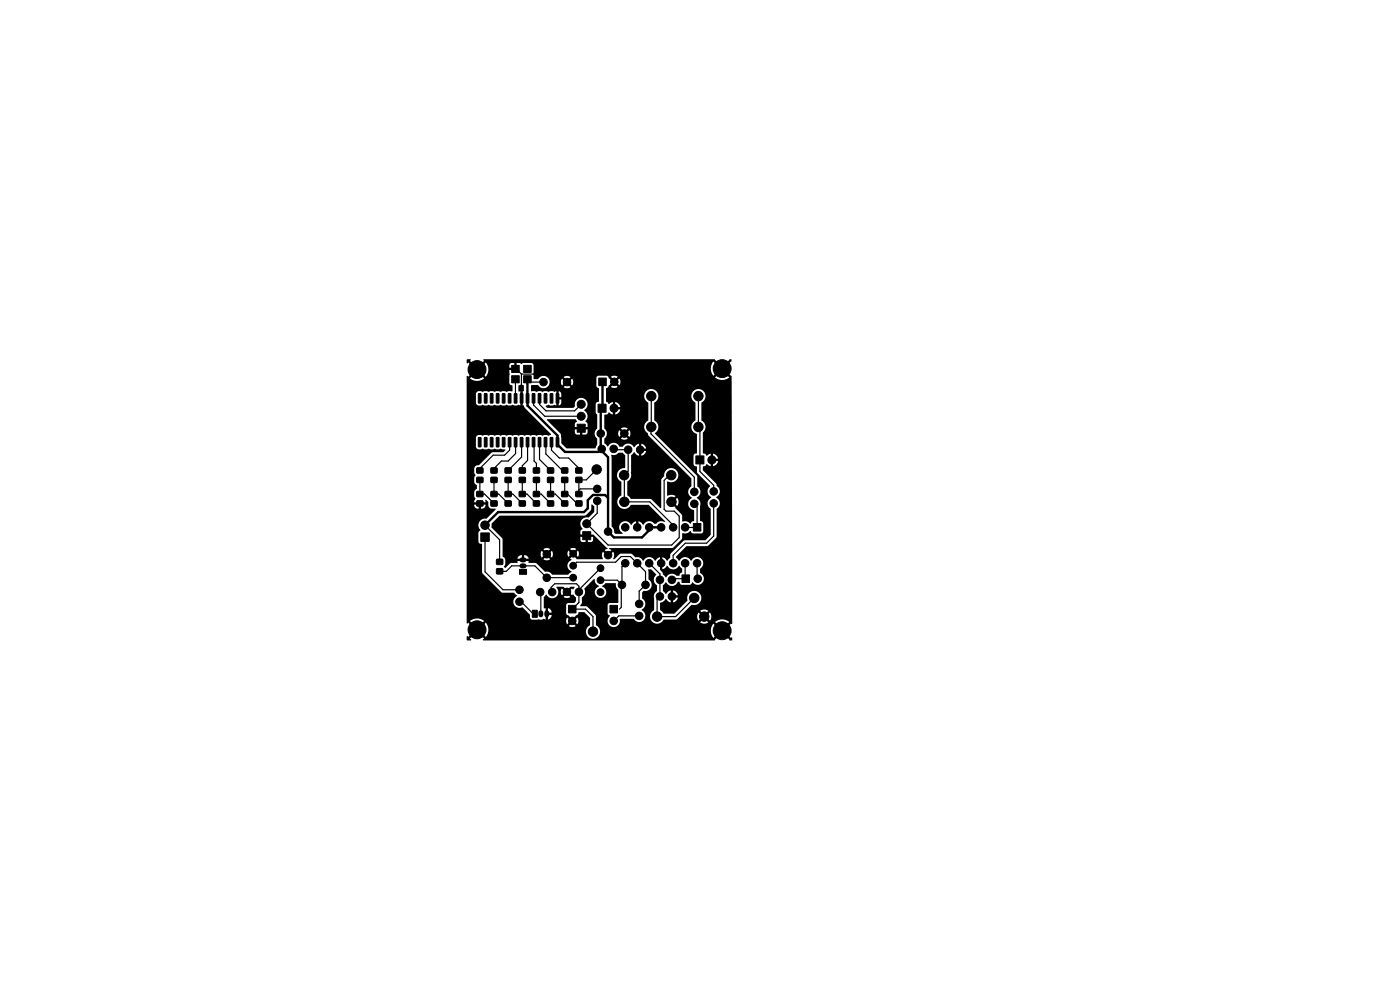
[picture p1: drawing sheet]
<svg xmlns="http://www.w3.org/2000/svg" width="297mm" height="210mm" viewBox="0 0 297 210" stroke-linecap="round" stroke-linejoin="round" font-family="sans-serif">
<g fill="#000" stroke="#000" stroke-width=".21">
<path d="M108.5 77.5h1.6v1.5h-1.6zM108.5 79.7h1.6v1.5h-1.6zM111.1 77.5h1.6v1.5h-1.6zM111.1 79.7h1.6v1.5h-1.6zM101.5 92.8l.5 .1v1.9l-.5-.1zM101.5 83.5l.5 .1v1.9l-.5-.1zM101.2 99.3h1.2v1h-1.2zM102.8 92.8l.5 .1-.1 1.9-.5-.1zM102.8 83.5l.5 .1-.1 1.9-.5-.1zM104 92.8l.6 .1-.1 1.9-.5-.1zM104 83.5l.6 .1-.1 1.9-.5-.1zM104.2 99.3h1.2v1h-1.2z"/>
<path d="M105.3 92.8l.6 .1-.1 1.9-.5-.1zM105.3 83.5l.6 .1-.1 1.9-.5-.1zM106.6 92.8l.5 .1-.1 1.9-.4-.1zM106.6 83.5l.5 .1-.1 1.9-.4-.1zM107.9 92.8l.5 .1-.1 1.9-.5-.1zM107.9 83.5l.5 .1-.1 1.9-.5-.1zM107.2 99.3h1.2v1h-1.2zM109.1 92.8l.6 .1-.1 1.9-.5-.1zM109.1 83.5l.6 .1-.1 1.9-.5-.1zM110.4 92.8l.5 .1v1.9l-.5-.1zM110.4 83.5l.5 .1v1.9l-.5-.1zM110.2 99.3h1.2v1h-1.2z"/>
<path d="M111.7 92.8l.5 .1-.1 1.9-.5-.1zM111.7 83.5l.5 .1-.1 1.9-.5-.1zM112.9 92.8l.6 .1-.1 1.9-.5-.1zM112.9 83.5l.6 .1-.1 1.9-.5-.1zM113.2 99.3h1.2v1h-1.2zM114.2 92.8l.5 .1v1.9l-.5-.1zM114.2 83.5l.5 .1v1.9l-.5-.1zM115.5 92.8l.5 .1-.1 1.9-.5-.1zM115.5 83.5l.5 .1-.1 1.9-.5-.1zM116.7 92.8l.6 .1-.1 1.9-.5-.1zM116.7 83.5l.6 .1-.1 1.9-.5-.1zM116.2 99.3h1.2v1h-1.2z"/>
<path d="M118 92.8l.6 .1-.1 1.9-.5-.1zM118 83.5l.6 .1-.1 1.9-.5-.1zM119.2 99.3h1.2v1h-1.2zM122.2 99.3h1.2v1h-1.2zM122.5 90h1.7v1.7h-1.7zM127 80.2h1.6v1.6h-1.6zM126.9 85.7h1.7v1.7h-1.7zM147.6 96.7h1.7v1.7h-1.7zM101.2 104.3h1.2v1h-1.2zM101.2 106.3h1.2v1h-1.2zM101.2 101.3h1.2v1h-1.2zM102 113.1h1.8v1.7h-1.8z"/>
<path d="M104.2 104.3h1.2v1h-1.2zM104.2 106.3h1.2v1h-1.2zM104.2 101.3h1.2v1h-1.2zM105.4 118.7h1.2v1h-1.2zM107.2 101.3h1.2v1h-1.2zM107.2 104.3h1.2v1h-1.2zM107.2 106.3h1.2v1h-1.2zM110.2 101.3h1.2v1h-1.2zM110.2 104.3h1.2v1h-1.2zM110.2 106.3h1.2v1h-1.2zM113.2 104.3h1.2v1h-1.2zM113.2 106.3h1.2v1h-1.2z"/>
<path d="M113.2 101.3h1.2v1h-1.2zM116.2 104.3h1.2v1h-1.2zM116.2 106.3h1.2v1h-1.2zM116.2 101.3h1.2v1h-1.2zM119.2 101.3h1.2v1h-1.2zM119.2 104.3h1.2v1h-1.2zM119.2 106.3h1.2v1h-1.2zM122.2 104.3h1.2v1h-1.2zM122.2 106.3h1.2v1h-1.2zM122.2 101.3h1.2v1h-1.2zM123.6 112.8h1.7v1.7h-1.7zM147.1 111.1h1.6v1.6h-1.6z"/>
<path d="M105.4 120.7h1.2v1h-1.2zM110.2 120.8h1.5v1h-1.5zM112.9 129.5h1.1v1.4h-1.1zM120.6 128.4h1.6v1.6h-1.6zM129.4 128.4h1.6v1.6h-1.6zM144.7 122h1.6v1.6h-1.6z"/>
<circle cx="101.2" cy="78.4" r="1.9"/>
<circle cx="153.2" cy="78.2" r="1.9"/>
<circle cx="115.3" cy="81" r=".8"/>
<circle cx="120.3" cy="81" r=".8"/>
<circle cx="123.3" cy="88.3" r=".85"/>
<circle cx="123.3" cy="85.8" r=".85"/>
<circle cx="126.6" cy="99.6" r="1"/>
<circle cx="127.4" cy="92" r=".8"/>
<circle cx="127.6" cy="95.2" r=".8"/>
<circle cx="130.2" cy="95.2" r=".8"/>
<circle cx="130.3" cy="86.6" r=".85"/>
<circle cx="130.3" cy="81" r=".8"/>
<circle cx="132.4" cy="92" r=".8"/>
<circle cx="133.3" cy="95.4" r=".8"/>
<circle cx="135.8" cy="95.4" r=".8"/>
<circle cx="138.2" cy="90.6" r="1"/>
<circle cx="138.2" cy="84" r="1"/>
<circle cx="148.2" cy="84" r="1"/>
<circle cx="148.2" cy="90.6" r="1"/>
<circle cx="151" cy="97.6" r=".85"/>
<circle cx="102.9" cy="111.4" r=".9"/>
<circle cx="116" cy="117.6" r=".8"/>
<circle cx="121.6" cy="120" r=".72"/>
<circle cx="121.6" cy="117.5" r=".72"/>
<circle cx="124.5" cy="111.1" r=".85"/>
<circle cx="126.7" cy="103.7" r=".8"/>
<circle cx="126.7" cy="106.2" r=".8"/>
<circle cx="129" cy="117.8" r=".8"/>
<circle cx="129" cy="112.8" r=".8"/>
<circle cx="132.4" cy="100.8" r="1"/>
<circle cx="132.4" cy="106.5" r="1"/>
<circle cx="132.6" cy="119.5" r=".8"/>
<circle cx="132.6" cy="111.9" r=".8"/>
<circle cx="135.2" cy="119.5" r=".8"/>
<circle cx="135.2" cy="111.9" r=".8"/>
<circle cx="137.7" cy="111.9" r=".8"/>
<circle cx="137.7" cy="119.5" r=".8"/>
<circle cx="140.3" cy="119.5" r=".8"/>
<circle cx="140.3" cy="111.9" r=".8"/>
<circle cx="142.4" cy="100.8" r="1"/>
<circle cx="142.4" cy="106.5" r="1"/>
<circle cx="142.8" cy="119.5" r=".8"/>
<circle cx="142.8" cy="111.9" r=".8"/>
<circle cx="145.3" cy="111.9" r=".8"/>
<circle cx="145.3" cy="119.5" r=".8"/>
<circle cx="147.3" cy="106.9" r=".8"/>
<circle cx="147.3" cy="104.3" r=".8"/>
<circle cx="147.9" cy="119.5" r=".8"/>
<circle cx="151.4" cy="106.8" r=".8"/>
<circle cx="151.4" cy="104.2" r=".8"/>
<circle cx="101.2" cy="133.6" r="1.9"/>
<circle cx="110.2" cy="125.1" r=".8"/>
<circle cx="110.2" cy="127.6" r=".8"/>
<circle cx="114.6" cy="125.6" r=".8"/>
<circle cx="116" cy="122.6" r=".8"/>
<circle cx="117.1" cy="125.6" r=".8"/>
<circle cx="120.3" cy="125.6" r=".8"/>
<circle cx="121.4" cy="131.7" r=".8"/>
<circle cx="121.6" cy="122.5" r=".72"/>
<circle cx="122.8" cy="125.6" r=".8"/>
<circle cx="125.8" cy="134" r="1"/>
<circle cx="127.4" cy="125.6" r=".72"/>
<circle cx="127.4" cy="120.5" r=".72"/>
<circle cx="127.4" cy="123.1" r=".72"/>
<circle cx="130.2" cy="131.7" r=".8"/>
<circle cx="131.9" cy="124.1" r=".8"/>
<circle cx="135.6" cy="128.1" r=".8"/>
<circle cx="135.6" cy="130.6" r=".8"/>
<circle cx="136.9" cy="124.1" r=".8"/>
<circle cx="139.4" cy="130.8" r="1"/>
<circle cx="140" cy="126.5" r=".8"/>
<circle cx="140" cy="123" r=".8"/>
<circle cx="142.5" cy="126.5" r=".8"/>
<circle cx="142.5" cy="123" r=".8"/>
<circle cx="147.3" cy="126.8" r="1"/>
<circle cx="148" cy="122.8" r=".8"/>
<circle cx="149.4" cy="130.8" r="1"/>
<circle cx="153.2" cy="133.8" r="1.9"/>
</g>
<path d="M110.7 118.8h.5M110.7 120h.5M114.7 130v.4M116 130v.4" fill="none" stroke="#000" stroke-width="1.1"/>
<g fill="none" stroke="#000" stroke-width=".25">
<path d="M109.5 78.3l1.1 1.1M110.6 79.4h3.6M110.6 79.4l.1 5.1-.2-.1M108.1 93.8v1.7l-1.1 1.1h-2.4l-2.8 2.8v.4M109.4 80.5v4M109.4 84.5h.1M109.4 93.8v2.4l-1.6 1.6h-1.4l-1.6 1.6v.4M110.7 93.8v3.2l-2.9 2.8M111.9 80.5l.6 .5h2.8M111.9 93.8v3.9l-1.1 1.1v1M113.2 84.5v1.4l2.4 2.4h7.7M113.2 93.8l.1 .1v3.9l.5 .5v1.5"/>
<path d="M114.5 84.5v1.3l1.3 1.4h6.1l1.4-1.4M114.5 93.8v3.7l2.3 2.3M115.7 93.8l.1 2.5 3.5 3.5h.5M117 93.8v1.7l1.7 1.7h1.9l2.2 2.1v.5M126.6 99.6l-2.2 2.2h-1.6v3M130.2 95.2l.2 .2h2.9v4.5l-.9 .9 .1 5.7h5.4l4.9 4.9v.5M138.2 84l-.1 8 9.2 9.2v3.1M148.2 84v6.6l.3 .3v9.1l2.9 2.9v1.3M101.8 101.8v3h1l2 2M102.9 111.4l3.1 3.1v4.7M102.9 113.9v7.4l3.8 3.8h3.5M104.8 101.8v3h1l2 2"/>
<path d="M107.8 101.8v3h1l2 2M110.8 101.8v3h1l2 2M113.8 101.8v3h1l2 2M116.8 101.8v3h1l2 2M119.8 101.8v3h.6l2 2h.4M126.7 103.7h-3.6l-.3 .3M132.6 119.5l-.7 .7v3.9M137.7 119.5l2.3 2.3v4.7l-.6 .6v3.7h3.9l4-4M142.5 101.4h-1.1l-.5 .5v6.1l.4 .4h1.7l1.1 1.1v4.5l-1.6 1.6h-13.5l-4.5-4.5 2.2-2.2v-2.6M145.3 119.5v3.1l.2 .2h-2.8l-.3 .3M145.3 111.9h2.6M147.3 106.9l.6 .6v4.4"/>
<path d="M147.9 119.5v3.1l.1 .2M151.4 106.8v6.9l-1.5 1.5h-4.5l-2.6 2.6v1.7M106 121.2h.1M106 121.2h1.4l1.2-1.2h4.9l2.5 2.6M110.2 127.3l2.9 2.9h.4M114.4 125.6l.3 .3v4.3M116 122.5v.1M116 122.5h5.6M116.9 125.6v-1l.8-.8h4.6l.5 .6v3.4l-1.4 1.4h2.8l1.6 1.6v3.4M121.6 120l.7-.7h8.3l1.2-1.2h1.9l3.2 3.2v2.8l-1.3 1.3v2.7M122.6 128h.1M127.4 123.1h3.6l.9 1"/>
<path d="M127.4 120.5l-4.6 4.6M131.9 124.1l-.1 .1v4.6l-.4 .4M135.6 130.6h-4.3l-1.1 1.1"/>
</g>
<path d="M111.9 80.5v5.6l6.4 6.3v1.9l1.6 1.6h7.1l.4-.5v-8.5l.4-.4v-5.5M111.9 84.5h.1M127.6 95.2v.5l1.4 1.3v15.8l1.2 1.2h6l1.5-1.5v-.6h2.6M127.4 105h.1M129 105.6l-.6-.6h-2.6l-1.1 1.1v1.7l-.8 .8h-18.2l-2.8 2.8" fill="none" stroke="#000" stroke-width=".5"/>
<path d="M99.1 76.2h.7l.1 .2-.2 .1 1.5 1.5 1.5-1.5-.2-.1 .1-.2h49l1.6 1.6 1.6-1.6 .4 .1v.3l-1.6 1.6 1.6 1.6 .1 52.5-.1 .1-.1-.1-1.5 1.5 1.5 1.5h.2v.5h-.5l-1.6-1.6-1.6 1.7h-49l-.2-.2 .3-.2-1.5-1.5-1.5 1.5 .3 .2-.1 .1-.8 .1-.1-.2v-.7l.2-.1 .1 .2 1.5-1.5h.8l1.5 1.5a2.37 2.37 0 0 0 .4-2.3h17.2l.7 .2 .7-.2-.7-.7-.7 .7h-17.2l-.4-.7-1.5 1.5h-.8l-1.5-1.5-.2 .2-.1-.6h.7l1.5 1.5 1.5-1.5h17.4l.2 .7 .7-.7h.8l.7 .7a1.28 1.28 0 0 0 0-1.4l-.7 .7h-.8l-.7-.7-.2 .7h-17.4a2.39 2.39 0 0 0-3 0h-.7v-24.6h1.6v.1a.78 .78 0 0 0 .9 .7v-.8h.6v.8h.2a.75 .75 0 0 0 .7-.8h-4v-1.9h1.6l.3 .6-.3 .7h2.4l-.1-.4 .2-.1 .5 .5v.8l.3 .4 1.2 .3-1.9 2a1.45 1.45 0 0 0-1.6 .8 1.45 1.45 0 0 0 .3 1.7l-.4 .4v2a.66 .66 0 0 0 .8 .5v5.9l.1 .4 4 3.9 2.6 .1 .7 .7a1.38 1.38 0 0 0-.7 1.8 1.38 1.38 0 0 0 1.9 .7l1.5 1.5v.7l.3 .3 2 .1 .7-.2 .4 .1v-.9h.4v.9a1.01 1.01 0 0 0 .8-.9h-1.2v-1.5h.4v.9h.8a1.02 1.02 0 0 0-1.5-.8l-.1-.1v-2.3l.5-.6a1.32 1.32 0 0 0 2 .5h1.6l.8 .3 .7-.3-.7-.7-.8 .7h-1.6l.4-.3 .1-.7h.6l.2 .7 .7-.7-.7-.8-.2 .8h-.6l-.3-1.1h1.4l.8 .7 .7-.7h.8l.1 .1-.3 .4-.2-.2-.8 .8 .8 .7 .2-.2 .6 .6v.8l-.4 .4h-1.3l-.3 .3v2.1l1.2 1.1 .8-.9 .4-.1 .2-.5h1.2l1.2 1.2v1.5a1.52 1.52 0 0 0-.2 2.7 1.52 1.52 0 0 0 2.3-1.5h23.5l.2 .9 .3 .6 1.5-1.5-1.5-1.5-.3 .6-.2 .9h-23.5a1.56 1.56 0 0 0-.9-1.2l-.1-2.2-1.8-1.7-1.4-.2 .3-.6 .1-1.2a1.5 1.5 0 0 0 .5-1.9l2-2 .2 .1a1.22 1.22 0 0 0 .8 1.3v.2l-.2 .1a1.23 1.23 0 0 0-.3 2 1.23 1.23 0 0 0 1.9-.2 1.23 1.23 0 0 0-.6-1.8v-.2l.7-.6 2.1 .1a1.6 1.6 0 0 0 .6 1.4v2.7h-1.9l-.4 .4v1.8l.5 .6a1.34 1.34 0 0 0 .5 2.3 1.34 1.34 0 0 0 1.6-1.7h2.9a1.35 1.35 0 0 0 2.2 .2 1.35 1.35 0 0 0-.5-2.1 1.42 1.42 0 0 0 .1-2.5v-1.2a.69 .69 0 0 1 1-.4 1.35 1.35 0 0 0 1-1.1 1.35 1.35 0 0 0-.6-1.4v-2h.5l1.1 1.1a1.48 1.48 0 0 0 .2 2.3v1.2a1.71 1.71 0 0 0-.6 1.8v2.2a1.51 1.51 0 0 0-.7 2.1 1.51 1.51 0 0 0 2.2 .5l8.3 .1a1.49 1.49 0 0 0 1.7-.1l-.1-.1h1.5l1.5 1.5 1.5-1.5a2.4 2.4 0 0 0-3 0h-1.5l-.8-.7-.9 .8h-8.2l.5-.6h2.6l.8-.6h3.7l.3 .9 .8-.9h.8l.8 .9 .3-.9-.3-.9-.8 .9h-.8l-.8-.9-.3 .9h-3.7l1.2-1.2h3.1l.9 .8 .8-.9a1.49 1.49 0 0 0-1.7 .1h-3.1l1.3-1.3a1.54 1.54 0 0 0 2.1-1.2 1.54 1.54 0 0 0-1.7-1.8 1.54 1.54 0 0 0-1.3 2.1l-2.8 2.8-2.2-.1-.8-.7 .1-1.6a1.33 1.33 0 0 0 1.1-.7l1.1 .7v-1h.5v1l.6-.3 .3-.3 .1-.4h-1.5v-1.6h.5v1.1h1v-.2a1.37 1.37 0 0 0-1.3-.9 1.37 1.37 0 0 0-1.2 .8l-.7-.7v-1.1l.7-.7a1.42 1.42 0 0 0 1.3 .8 1.42 1.42 0 0 0 1.3-.9h.2l.2 .5 .3 .2h1.8l.4-.6a1.37 1.37 0 0 0 2.2 .1 1.37 1.37 0 0 0-.5-2.1v-.9a1.34 1.34 0 0 0 .2-2.1 1.34 1.34 0 0 0-2.1 .5 1.42 1.42 0 0 0-1.3-.8 1.42 1.42 0 0 0-1.2 .8l-.7-.7v-.2l2.2-2.2 4.5-.1 1.8-1.7 .1-.4v-5.8a1.39 1.39 0 0 0-.1-2.4 1.45 1.45 0 0 0 .1-2.5l-.1-.5-2.8-2.7 .1-.9a.69 .69 0 0 0 .7-.5l.9 .5v-1.1h.5v1.1l.6-.3 .4-.6 .1-.2h-1.6v-1.6h.5v1.1h1.1a1.41 1.41 0 0 0-1.1-1.1 1.41 1.41 0 0 0-1.4 .5l-.3-.4-.5-.2v-4.4a1.59 1.59 0 0 0-.3-2.6v-3.7a1.52 1.52 0 0 0 .5-2.3 1.52 1.52 0 0 0-2.4 .1 1.52 1.52 0 0 0 .6 2.3v3.7a1.59 1.59 0 0 0-.8 1.6 1.59 1.59 0 0 0 1.2 1.3v4l-.5 .2-.3 .3v1.9l.3 .4 .4 .1 .2 1.4 2.6 2.7a1.42 1.42 0 0 0 .3 2.4 1.42 1.42 0 0 0-.1 2.5l-.1 5.5-1.1 1.1h-4.3l-.3 .1-2.7 2.7-.1 .9-.6 .6-1.1-.7v2.6l.6-.3 .4-.5a1.42 1.42 0 0 0 1.3 .8 1.42 1.42 0 0 0 1.3-.8l.6 .6v.8l-.4 .2-.2 .5h-.6a1.39 1.39 0 0 0-2.2 .4l-.7-.7v-.3l-.6-.6v-2.7l-.6 .3-.4 .5a1.42 1.42 0 0 0-1.3-.8 1.42 1.42 0 0 0-1.2 .8l-.2-.2a1.45 1.45 0 0 0-1.6-.6l-.8-.7-2.2-.1-1.4 1.2h-.2v-.2a1.28 1.28 0 0 0 0-1.4l-1.1 1.1-1.1-1a1.59 1.59 0 0 0 0 1.5h-5.5l-.8-.8-.7 .7 .4 .2a1.33 1.33 0 0 0-.9 1.2 1.33 1.33 0 0 0 .8 1.3v.2l-.7 .5h-3.4a1.49 1.49 0 0 0-1.5-.6l-1.8-1.8-1.7-.1 .1-.4h-2.5l.1 .4-1.5 .1-1.2 1a.32 .32 0 0 1-.2-.3 .32 .32 0 0 1 .2-.3l.1-1.3h8.1a1.28 1.28 0 0 0 1.4 0l-.7-.7-.7 .7h-8.1l-.1-.1h3.6v-.8h.5v.8h1l-.1-.1a1.21 1.21 0 0 0-1.4-.7 1.01 1.01 0 0 0-1 .8h-2.6l-.5-.4v-.5h8.1l.2 .7 .7-.7h.7l.8 .7 .2-.8h3.1l.2 .6 .6-.6h.7l.7 .6 .2-.4-.2-.9-.7 .7h-.7l-.6-.7-.2 .7h-3.1l-.2-.7-.8 .8h-.7l-.7-.8-.2 .8h-8.1v-1.1h8.7l.7 .7 .7-.8h4.2l.7 .7 .7-.7-.7-.2-.7 .2h-4.2a1.29 1.29 0 0 0-1.4 .1h-8.7v-2.1l-.3-.5h16.8l.1 .8 .4 .3h.6v-1.1h.5v1.1l.9-.1 .2-.3v-.7h-19.5l-2-2v-.8l1.7-1.7h18l1.3-1.2 .1-1.1 .2-.1 .5 .4v1.2l-1.2 1.2a1.43 1.43 0 0 0-1.6 .6 1.43 1.43 0 0 0 .3 1.8l-.4 .3-.1 .9h2.8l3 2.9v.2l-.6 .2 .7 .7 .7-.7-.4-.2v-.2l13.4-.1 1.9-1.8 .1-1.2 .2-.1a1.74 1.74 0 0 0 1.6-.5l.5 .6 1.9-.1 .3-.3v-1.8a.54 .54 0 0 0-.6-.5l-.1-3.1a1.49 1.49 0 0 0-.7-1.8 1.42 1.42 0 0 0 .1-2.5v-2l-.1-.3-8.9-8.8a1.65 1.65 0 0 0-.1-2.9v-3.7a1.52 1.52 0 0 0 .5-2.3 1.52 1.52 0 0 0-2.4 .1 1.52 1.52 0 0 0 .6 2.3v3.7a1.58 1.58 0 0 0 0 2.8l.1 .5 9 9 .1 1.6a1.42 1.42 0 0 0 .1 2.5 1.43 1.43 0 0 0-.8 1.5 1.43 1.43 0 0 0 1.3 1.2l-.1 2.2-.4 .1-.4 .5a1.33 1.33 0 0 0-1.5-.5l-.2-.1-.1-1.4-2.4-2.6h.6l.9 .8 .3-.8-.3-.9-.9 .9h-.6l1.1-1.3a2.01 2.01 0 0 0-1.8-.1l.1-3a1.53 1.53 0 0 0 2.2-.8 1.53 1.53 0 0 0-1.3-2 1.53 1.53 0 0 0-1.6 1.7l-.6 .8-.1 6-2.2-1.9-4.2-.1-.7-.8v-2.9a1.5 1.5 0 0 0 .7-1.8l.1-3.7 .6-.7 .5 .5 .5 .3v-1h.6v1l.5-.3 .3-.3 .2-.4h-1.6v-1.6h.6v1h1l-.1-.1a1.37 1.37 0 0 0-1.2-.9 1.37 1.37 0 0 0-1.3 .8 1.43 1.43 0 0 0-2.5-.1h-.6a1.38 1.38 0 0 0-1.2-.9 1.38 1.38 0 0 0-1.3 .8l-.7-.7v-1h3.5l.7 .3 .8-.3-.8-.7-.7 .7h-3.5l.4-.4 .2-.6h2.3l.3 .7 .7-.7h.7l.7 .7 .2-1-.2-.5-.7 .8h-.7l-.7-.8-.3 .8h-2.3l-.2-.7-.4-.4h3.5l.7 .7 .8-.7a1.28 1.28 0 0 0-1.5 0h-3.5v-2.9a.81 .81 0 0 0 .9-.4l.1-.1 .8 .4v-1.1h.5v1.1l.6-.3 .4-.5 .1-.3h-1.6v-1.5h.5v1.1h1.1a1.41 1.41 0 0 0-1-1.1 1.41 1.41 0 0 0-1.4 .4l-.6-.6v-2.7l.4-.3 1.3 .2 .7-.2-.7-.7-.7 .7h-.6l.1-.3 .9-.8h.7l.7 .7a1.28 1.28 0 0 0 0-1.4l-.7 .7h-.7l-.9-.8-.1-.3h.6l.7 .7 .6-.5h20.8a2.4 2.4 0 0 0 3 0l-1.5-1.5-1.5 1.5h-20.8l.1-.2a1.28 1.28 0 0 0-1.4 0h-.6l-.3-.2h-1.7l-.5 .4v1.8l.6 .5v2.7l-.6 .3-.1 .3v1.9l.3 .4v2.9a1.37 1.37 0 0 0 0 2.2v1.2l-.4 .8h-6.1l-1.1-1.1-.1-1.9-1-1h3.9l.1 .8 .4 .3h.7v-1.1h.4v1.1l.9-.1 .2-.3v-.7h-6.6l-2-2.1 6.1-.1 .3 .5-.4 .3-.1 .9h2.7v-.9l-.4-.3a1.58 1.58 0 0 0-.3-2.4 1.38 1.38 0 0 0 .6-1.8 1.38 1.38 0 0 0-1.8-.7 1.38 1.38 0 0 0-.7 1.7l-.4 .3h-5.5l-.3-.4 .5-.2 .9 .1 .5-.1 .3 .1v-1.3h.5v1.3l.4-.2 .2-1.1h-1.1v-1.7h.5v1.3h.6l-.1-.9-.5-.4-.8 .1-.5-.1-.8 .1-.5-.1-.8 .1-.4-.1-.8 .1-.5-.1h-.7v-1.3h1.4a1.32 1.32 0 0 0 1.9 .4h3.6l.7 .3 .7-.3-.7-.7-.7 .7h-3.6l.4-.4 .2-.7h2.4l.2 .8 .7-.8h.8l.7 .8a1.28 1.28 0 0 0 0-1.5l-.7 .7h-.8l-.7-.7-.2 .7h-2.4l-.2-.6-.4-.4h3.6l.7 .7 .7-.7a1.28 1.28 0 0 0-1.4 0l-3.6-.1a1.42 1.42 0 0 0-1.9 .5h-.9l-.1-1 .1-1.2h37.6l.2 .9 .3 .6 1.5-1.5-1.5-1.5-.3 .6-.2 .9h-37.6v-.8l-.4-.4h-1.8l-.4 .2-.3-.2h-.7l-.1 1.5h-1.4v2.8l.2 .3 .4 .2v1.2h-.8l-.4 .1-.4-.1-.9 .1-.4-.1-.8 .1-.5-.1-.8 .1-.5-.1-.8 .1-.4-.1h-.7l-.3 .5v2.1l.5 .4 .9-.1 .4 .1 .8-.1 .5 .1 .8-.1 .5 .1 .8-.1 .4 .1 .8-.1 .5 .1 .8-.1 .9 .1 .4-.1 .4 .1v-3h-.4v-1.2l.7-.3 .4 .3v1.1l-.2 .1v3h.2l.2 .5 5.6 5.7-.5 .2-.5-.1-.8 .1-.4-.1-.8 .1-.5-.1-.8 .1-.5-.1-.8 .1-.4-.1-.9 .1-.4-.1-.8 .1-.5-.1-.8 .1-.4-.1-.9 .1-.4-.1-.8 .1-.5-.1-.8 .1-.5-.1-.8 .1-.4-.1h-.7l-.3 .6v1.9l.3 .5h.7l.4-.1 .8 .1 .5-.1 .8 .1 .5-.1 .8 .1 .4-.1 1 .2-.4 .5-2.5 .1-2.8 2.7a.78 .78 0 0 0-.9 .7v.9l.3 .5-.3 .5v1l.6 .6v.8l-.5 .4-.1 1.1h-1.6v-24.9h.7a2.4 2.4 0 0 0 3 0l-1.5-1.5-1.5 1.5h-.7v-.5l.1-.1 .2 .2 1.5-1.5h.8l1.5 1.5a2.36 2.36 0 0 0 .5-1.9h5.5v-1l-.9 .1-.1 .9h-4.5l-.5-1.1-1.5 1.5h-.8l-1.5-1.5-.1 .2-.2-.1zM129.7 96.5h.1a1.49 1.49 0 0 0 1.5-.5h.8l.5 .6v2.6a1.59 1.59 0 0 0-1.7 1.2 1.59 1.59 0 0 0 .9 1.9v2.7a1.55 1.55 0 0 0-.4 2.5 1.55 1.55 0 0 0 2.5-.4h3.7l3.4 3.4v.2a1.44 1.44 0 0 0-1.9 .4h-.2a1.42 1.42 0 0 0-2.4 .2l-.5-.4-.6-.3v1.4l-.1 .1-.4-.1v-1.4l-.6 .3-.4 .4a1.35 1.35 0 0 0-2.2-.4 1.35 1.35 0 0 0 .4 2.2l-.1 .1h-1.5l-.2-.2-.2-.9-.4-.5z" fill="#000"/>
</svg>
